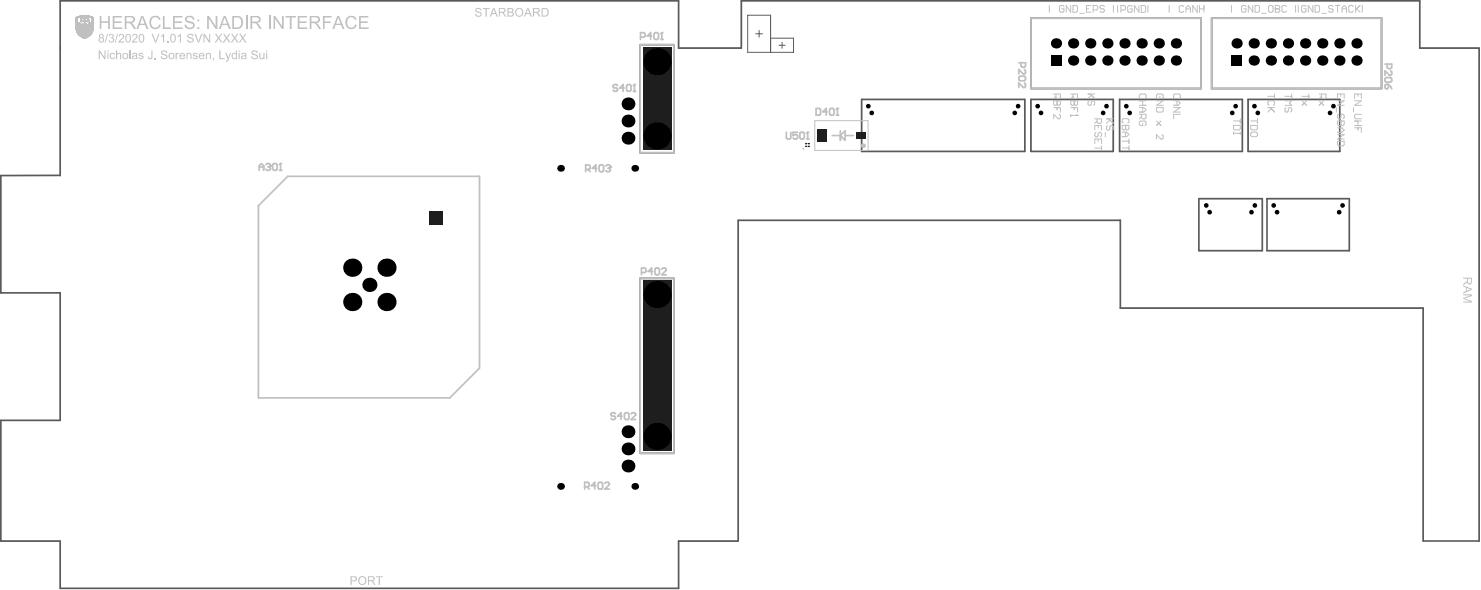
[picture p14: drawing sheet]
<svg xmlns="http://www.w3.org/2000/svg" width="731mm" height="291mm" viewBox="0 0 731 291" stroke-linecap="round" stroke-linejoin="round" font-family="sans-serif">
<path d="M373 17h4M375 15v3M381 19h11v7h-23v-18h12v18M385 22h3M386 21v3" fill="none" stroke="#5a5a5a" stroke-width=".49"/>
<path d="M509 9h84v35h-84zM598 9h84v35h-84zM316 22h17v53h-17zM425 49h81v26h-81zM509 49h41v26h-41zM553 49h60v26h-60zM616 49h46v26h-46zM592 98h31v26h-31zM626 98h40v26h-40zM316 137h17v87h-17zM365 267v-158h188v43h150v115h27v-243h-29v-24h-335v24h-31v-24h-305v87h-30v57h30v63h-30v60h30v23h305v-23h30" fill="none" stroke="#5a5a5a" stroke-width=".85"/>
<g fill="none" stroke="#c0c0c0" stroke-width=".49">
<path d="M38 12h2M38 10h.1M38 9h.1M38 12h.1M38 11h.1M38 12h8M38 13h8M38 14h.1M38 14h8M38 15h8M38 16h1M38 16h2"/>
<path d="M38 14h2M38 17h1M38 8h7M39 14h-1M39 17h1M39 12h1M39 14h1M39 9h-1M39 15h-1M39 11h.1M39 16h1M39 16h.1"/>
<path d="M39 13h-1M39 8h6M39 15h1M39 13h3M39 18h1M40 16h.1M40 15h.1M40 17h.1M40 18h1M40 14h1M40 10h4M40 10h.1"/>
<path d="M40 9h.1M40 8h4M40 9h4M40 18h3M40 16h1M40 17h1M40 11h.1M41 10h2M41 15h1M41 8h-3M41 9h-1M41 16h.1"/>
<path d="M41 12h2M41 17h.1M41 19h2M41 15h.1M41 18h.1M41 14h2M41 19h1M41 16h-1M41 17h-1M41 9h.1M41 12h1M41 14h1"/>
<path d="M42 16h1M42 16h.1M42 11h.1M42 18h.1M42 17h1M42 17h.1M42 18h1M42 10h.1M42 9h.1M42 19h.1M42 15h1M42 13h2"/>
<path d="M42 14h2M43 16h-1M43 17h-1M43 14h1M43 16h1M43 16h.1M43 17h2M43 17h1M43 17h.1M43 9h1M43 8h3M43 11h1"/>
<path d="M43 15h1M43 10h1M43 12h3M44 16h.1M44 15h.1M44 9h-4M44 14h1M44 12h1M44 18h-2M44 16h-1M44 11h-4M44 18h-1"/>
<path d="M44 9h2M44 16h1M44 16h2M44 11h1M45 17h-1M45 15h1M45 13h1M45 9h1M45 14h1M46 16h-2M46 10h.1M46 9h.1"/>
<path d="M46 12h.1M46 11h.1M46 16h-1M46 15h-8M46 14h-1M402 60h27v14h-27z"/>
</g>
<path d="M509 9h84v35h-84zM598 9h84v35h-84zM316 22h17v53h-17zM411 67h4M415 65v4M417 65v4l-2-2zM417 67h4M142 87h95v95l-15 14h-94v-95zM316 137h17v87h-17z" fill="none" stroke="#c0c0c0" stroke-width=".85"/>
<path d="M520 46h4v2l-1 1-2-1v-2M521 48l-1 1M522 50v1l-1 1-1-1v-1h4" fill="none" stroke="#c0c0c0" stroke-width=".5"/>
<circle cx="522" cy="50" r=".3" fill="#c0c0c0"/>
<path d="M520 53h4v2M522 50v1l1 1 1-1v-1M522 53v1M523 56l1 1-1 2-3-3v3M529 46h3v2v1l-2-1v-2M530 48l-1 1M530 50v1l-1 1v-1v-1h3" fill="none" stroke="#c0c0c0" stroke-width=".5"/>
<circle cx="530" cy="50" r=".3" fill="#c0c0c0"/>
<path d="M529 53h3v2M529 56v2M529 57h3M530 50v1l1 1 1-1v-1M530 53v1" fill="none" stroke="#c0c0c0" stroke-width=".5"/>
<circle cx="532" cy="57" r=".3" fill="#c0c0c0"/>
<g fill="none" stroke="#c0c0c0" stroke-width=".5">
<path d="M532 56v1M563 56h3v2l-2 1v-1v-2M563 50h3M563 52h3M563 53h2l1 1-1 1h-2M563 49v-1v-2h2l1 1-1 2M564 58l-1 1M564 50v2M564 53v2M609 60h3M612 59v2M643 48h3"/>
<path d="M643 50l2 2M645 50l-2 2M646 46v3M555 61l-1-1 1-1h2v2M556 62v2h-1h-1v-2h3M564 61v1h-1v-2h2h1l-1 2M609 62h3v2h-2h-1zM609 65v1M609 66h3M612 65v1"/>
</g>
<circle cx="556" cy="62" r=".3" fill="#c0c0c0"/>
<path d="M554 65h2l1 1-1 1h-2M554 70h3M554 73h3M556 62v2h1v-2M556 65v2M557 69v2M557 72v2" fill="none" stroke="#c0c0c0" stroke-width=".5"/>
<path d="M684 32h3v1v1l-2-1v-1M684 38h3v2h-3zM687 35v2l-3-2v2M684 42h2v1l-1 1-1-1zM686 42l1 2" fill="none" stroke="#c0c0c0" stroke-width=".85"/>
<g fill="#c0c0c0">
<path d="M723 145h4v1l-4 1 4 1v1h-4h3l-3-2 3-1h-3z"/>
<path d="M725 137v2l1 1v-3zM723 137h4v3h-2l-1-1-1 2v-1l1-1v-2h-1z"/>
<path d="M724 142v1h2zM723 141l4 1v1l-4 2v-1h1v-2l-1-1z"/>
</g>
<path d="M305 42h-1h-1v1l2 1-1 1-1-1M308 43h-2l2-1v3M310 42h2v2l-1 1-2-1v-2zM313 45h1M313 42v3M304 204h-1h-1v1l2 1-1 1-1-1M307 205h-2l2-1v3M309 204h2v2l-1 1-2-1v-2zM312 204h2l-2 3h2" fill="none" stroke="#c0c0c0" stroke-width=".85"/>
<circle cx="313" cy="42" r=".4" fill="#c0c0c0"/>
<path d="M313 42h.1M388 65v3l1 1 2-1v-3M394 65h-2v2l1-1 1 1-1 2-1-1M395 65l2 1v2v1l-2-1v-2zM398 69h1M399 65v4" fill="none" stroke="#c0c0c0" stroke-width=".85"/>
<circle cx="399" cy="65" r=".4" fill="#c0c0c0"/>
<path d="M403 53h2v1v2v1h-2zM409 55h-3l2-2v4M410 53l2 1v2l-1 1-1-1v-2zM413 57h1M414 53v4M399 65l-1 1" fill="none" stroke="#c0c0c0" stroke-width=".85"/>
<circle cx="414" cy="53" r=".4" fill="#c0c0c0"/>
<path d="M503 31h3v2h-2v-2M504 38h2v1v1h-2l-1-1zM506 34v1v1l-3-2v2M414 53l-1 1M506 41v2l-3-2v2" fill="none" stroke="#c0c0c0" stroke-width=".85"/>
<g fill="none" stroke="#c0c0c0" stroke-width=".5">
<path d="M537 46h4M538 50l-1 1 1 1 1-2h1h1l-1 2M538 46l3 3M539 47l-2 2M541 59h3v1l-1 1-1-1v-1M542 60l-1 1M546 59h4M547 59l3 2M548 59l-2 2M571 50h3l-3 2h3M571 53h3v2h-2h-1zM571 60l2 2"/>
<path d="M573 48v1l-2-1 1-2h2v1v2M573 60l-2 2M580 50h2l1 1-1 1h-2M580 53h3l-3 2h3M580 49v-1v-2h2l1 1-1 2M581 50v2M583 56h-3v3M626 53h3M626 48h3M627 52l-1-1 1-1h2v2M627 53l2 2M628 54l-2 1"/>
<path d="M629 46v3M634 50h4l-1 1 1 1h-4M634 48h4M635 53l-1 1 1 1h1l1-2 1 1-1 1M638 46v3M651 46h4v2l-1 1-1-1v-2M651 50l3 2M653 48l-2 1M654 50l-3 2M660 53v2M660 49v-3h4v3M660 50h4l-4 2h4"/>
<path d="M661 56l-1 2 2 1v-2l1-1 1 1-1 2M662 60v1l-1 1-1-1v-1h4M662 46v2M541 64v-2h3v2M541 71v-2h3v2M541 73h3M541 65v2l1 1v-2l1-1 1 1-1 2M542 62v1M542 69v1M544 72v2M546 65v3M547 62l-1 1 1 1 2-2 1 1-1 1"/>
<path d="M574 66v1v2l-3-3v3"/>
</g>
<circle cx="662" cy="60" r=".3" fill="#c0c0c0"/>
<path d="M662 60v1l1 1 1-1v-1M660 70h4v1l-1 1h-2l-1-1zM660 63h3l1 1-1 1h-3M660 66h4l-4 3h4M662 63v2" fill="none" stroke="#c0c0c0" stroke-width=".5"/>
<g fill="#c0c0c0">
<path d="M186 284h3v1h-1v4h-1v-4h-1z"/>
<path d="M174 285v1h2l-1-1zM173 284h2l1 1v2h-2v2h-1z"/>
<path d="M177 286a1.6 1.6 0 0 0 3 0 1.6 1.6 0 0 0-3 0zM177 286a2.1 2.1 0 0 1 4 0 2.1 2.1 0 0 1-4 0z"/>
<path d="M182 285v1h2v-1zM182 284l3 1v1l-1 1 1 2-2-2h-1v2z"/>
</g>
<path d="M289 84h2v-1v-2h-2v4M290 84l1 1M295 83h-2l1-2v4M296 81l2 1v2v1l-2-1v-2zM299 82l2-1v1M294 240h-2l2-2v3M296 238h2v3h-1h-2v-3zM299 238h2l-2 3h2M289 240h1h1l-1-2h-1v3M290 240l1 1" fill="none" stroke="#c0c0c0" stroke-width=".85"/>
<circle cx="301" cy="82" r=".4" fill="#c0c0c0"/>
<path d="M128 84v-2l1-1 1 1v2M128 82h2M131 81h2l1 1M300 83h1M301 83v1v1l-2-1M301 82v1" fill="none" stroke="#c0c0c0" stroke-width=".85"/>
<circle cx="134" cy="82" r=".4" fill="#c0c0c0"/>
<path d="M132 82h1M133 82l1 1-1 1-2-1M134 82h-1M135 81h2v2l-1 1-1-1v-2zM138 84h1M139 81v3" fill="none" stroke="#c0c0c0" stroke-width=".85"/>
<circle cx="139" cy="81" r=".4" fill="#c0c0c0"/>
<path d="M139 81h-1" fill="none" stroke="#c0c0c0" stroke-width=".85"/>
<g fill="#c0c0c0">
<path d="M235 4h2h1v1l-1-1-2 1 3 1-1 2h-1h-1l-1-1 2 1 1-1-2-1z"/>
<path d="M238 4h4h-2v4v-4h-2z"/>
<path d="M244 4l-1 2h2zM243 4h1l2 4h-1v-1h-2l-1 1z"/>
<path d="M247 4v2l2-1v-1zM246 4h3l1 2h-1l1 2h-1l-1-2h-1v2h-1z"/>
<path d="M251 4v2h2v-1zM251 6v2h2v-2zM251 4h2v2l1 1-1 1h-2z"/>
<path d="M255 6a1.6 1.6 0 0 0 3 0 1.6 1.6 0 0 0-3 0zM254 6a2.5 2.5 0 0 1 5 0 2.5 2.5 0 0 1-5 0z"/>
<path d="M261 4l-1 2h1zM260 4h1l2 4h-1v-1h-2l-1 1z"/>
<path d="M264 4v2l2-1v-1zM263 4h3v2h-1l2 2h-1l-1-2h-1v2h-1z"/>
<path d="M268 4v4h2v-1v-2zM267 4h4v3l-1 1h-3z"/>
</g>
<path d="M316 18h2h1l-1-2h-2v3M322 18h-2l1-2v3M324 16l1 1v2h-2v-2zM326 19h1M327 16v3M317 134h1h1l-1-2h-1v4M322 134h-2l2-2v4M324 132l2 1v2l-1 1-2-1v-2zM327 133v-1l2 1-2 3h2" fill="none" stroke="#c0c0c0" stroke-width=".85"/>
<g fill="none" stroke="#c0c0c0" stroke-width=".5">
<path d="M552 3v3M554 5h1l1-1-1-1h-1v3M559 3h-2v3h2v-2h-1M562 3v3l-2-3v3M564 3h1h1v3h-1h-1zM567 3v3M577 3v3M585 3h-1h-2v3h1h2M586 4h2M586 6v-2l1-1 1 1v2M591 3v3l-2-3v3M592 4h3"/>
<path d="M592 3v3M595 3v3M641 3v3M645 3h-1h-1v2v1l2-1v-1h-1M648 3v3l-2-3v3M649 3h2h1v2l-1 1h-2zM653 7h2M658 3h-1l-1 1h2v1v1l-2-1M659 3h3M660 3v3M663 4h2M663 6v-2l1-1 1 1v2"/>
<path d="M668 3h-2v2l1 1 1-1M669 3v3M670 4l2 2M672 3l-3 2M673 3v3M618 60h3M621 59v2M668 53v2M669 49v-3h3v3M669 50h3l-3 2h3M669 60h3M671 46v2"/>
<path d="M671 60v2M672 56h-3v1v2h3M618 62h3v2h-1h-2zM618 66v-1h2l1 2h-1h-2zM669 63h3v2M669 62h3M671 63v1"/>
</g>
<circle cx="327" cy="16" r=".4" fill="#c0c0c0"/>
<path d="M327 16l-1 1" fill="none" stroke="#c0c0c0" stroke-width=".85"/>
<g fill="#c0c0c0">
<path d="M53 17l-1 4z"/>
<path d="M54 17h1h1v2v1l-1 1h-1v-1l1 1 1-1-1-1 1-2h-1l-1 1z"/>
<path d="M58 17l-1 4z"/>
<path d="M59 17h1h1v2l-2 1h2v1h-3l3-3-1-1-1 1z"/>
<path d="M65 17h2h1v2l-2 1h2v1h-3l2-3v-1l-2 1z"/>
<path d="M75 17l2 3 1-3h1l-2 4z"/>
<path d="M80 18l1-1v4v-3h-1z"/>
<path d="M83 20v1z"/>
<path d="M88 18l1-1v4v-3h-1z"/>
<path d="M93 17h2l1 1-2-1-1 1 3 1v1l-1 1h-2v-1h-1h1h1h1v-1l-2-1z"/>
<path d="M96 17h1l1 3 1-3h1l-2 4z"/>
<path d="M100 17l3 3v-3h1v4h-1l-2-3v3h-1z"/>
<path d="M106 17h1l1 1 1-1h1l-2 2 2 2h-1l-1-2-1 2h-1l2-2z"/>
<path d="M110 17h1l1 1 1-1h1l-2 2 2 2h-1l-1-2-1 2h-1l2-2z"/>
<path d="M114 17h1l1 1 1-1h1l-2 2 2 2h-1l-1-2-1 2h-1l2-2z"/>
<path d="M118 17h1l1 1 2-1-2 2 2 2h-1l-1-2-1 2h-1l2-2z"/>
<path d="M49 18a1 1 0 0 0 2 0 1 1 0 0 0-2 0zM49 20a1 1 0 0 0 2 0 1 1 0 0 0-2 0zM49 17h2v1v1v1v1l-2-1v-1v-1z"/>
<path d="M63 17l-1 3 1 1 1-1v-2v-1zM62 17h2l1 1v2l-1 1h-1l-1-1z"/>
<path d="M70 17l-1 2 1 2 1-1v-2l-1-1zM69 17h2v1v2l-1 1h-1v-1z"/>
<path d="M85 17v3v1l1-1v-2v-1zM85 17h1h1v3l-1 1h-1l-1-1z"/>
</g>
<g fill="none" stroke="#c0c0c0" stroke-width=".5">
<path d="M518 3v3M525 3h-2v2l2 1v-2h-1M529 3v3l-3-3v3M530 3h1h1v2l-1 1h-1zM533 7h2M536 4h2M539 3h-3v3h3M540 5h1l1-1-1-1h-1v3M545 3h-1l-1 1h2v1v1l-2-1M550 3v3M608 3v3M615 3h-2v2l1 1 1-1v-1h-1"/>
<path d="M619 3v3l-3-3v3M620 3h1h1v2l-1 1h-1zM623 7h2M627 3h2v2l-1 1-2-1v-2zM630 3v3h1l1-1-1-1h-1"/>
</g>
<circle cx="630" cy="4" r=".3" fill="#c0c0c0"/>
<path d="M630 3h1h1l-1 1h-1M635 3h-2v2l1 1 1-1M640 3v3" fill="none" stroke="#c0c0c0" stroke-width=".5"/>
<g fill="#c0c0c0">
<path d="M49 25l3 3v-3v4l-3-3v3z"/>
<path d="M55 26h1l1 1h-1l-1-1v1v2l2-1-1 1h-2z"/>
<path d="M57 25h1v1h1h1v3h-1v-3l-1 1v2h-1z"/>
<path d="M64 25v4z"/>
<path d="M69 26h2v1h-2l2 1v1h-2l-1-1 2 1v-1l-1-1z"/>
<path d="M75 25v3l-1 1-1-1 1 1 1-1z"/>
<path d="M76 29h1h-1z"/>
<path d="M80 25h2l1 1-2-1-1 1 3 1-1 2h-1h-1l-1-1h1l1 1 1-1-2-1z"/>
<path d="M87 26v1l1-1-1 1v2z"/>
<path d="M92 26h2l1 3h-1v-3l-1 1v2h-1z"/>
<path d="M96 26l2 1h-1v-1l-1 1 2 1-1 1h-2l1-1v1l1-1-2-1z"/>
<path d="M102 26h2v3l-1-3-1 1v2z"/>
<path d="M105 29h1l-1 1z"/>
<path d="M108 25h1v4h2h-3z"/>
<path d="M111 26h1l1 3 1-3-2 4h-1l1-1z"/>
<path d="M125 25h2v1l-1-1-1 1 2 1v2h-1h-2v-1h1l1 1 1-1-3-1z"/>
<path d="M128 26h1v3h1v-3h1v3h-3z"/>
<path d="M49 8h1v2h3v-2h1v6h-1v-3h-3v3h-1z"/>
<path d="M56 8h4v1h-3v2h3h-3v3h3h-4z"/>
<path d="M75 9l2-1 2 1v1h-1l-1-1h-1l-1 2v2l1 1 2-1 1-1-1 2h-2l-2-1v-3z"/>
<path d="M80 8h1v6h3h-4z"/>
<path d="M85 8h5v1h-4v2h4h-4v3h4h-5z"/>
<path d="M92 8h2l2 1v1h-1v-1l-1-1-2 1v1l4 2v1l-1 1h-2l-2-1v-1h1v1l1 1 2-1v-1l-3-2-1-1z"/>
<path d="M102 8h1l3 5v-5h1v6h-1l-3-5v5h-1z"/>
<path d="M121 8h1v6h-1z"/>
<path d="M133 8h1v6h-1z"/>
<path d="M135 8h1l3 5v-5h1v6h-1l-3-5v5h-1z"/>
<path d="M141 8h5v1h-2v5h-1v-5h-2z"/>
<path d="M147 8h5v1h-4v2h3h-3v3h4h-5z"/>
<path d="M159 8h5v1h-4v2h3h-3v3h-1z"/>
<path d="M171 9l3-1 2 1v1h-1l-1-1h-1l-2 1 1 3 1 1 1-1 1-1h1l-1 2h-2l-2-1v-2z"/>
<path d="M177 8h5v1h-4v2h4h-4v3h4h-5z"/>
<path d="M53 25h1v1h-1zM53 26h1v3h-1z"/>
<path d="M61 28a1.1 1.1 0 0 0 2 0 1.1 1.1 0 0 0-2 0zM60 28a1.5 1.5 0 0 1 3 0 1.5 1.5 0 0 1-3 0z"/>
<path d="M66 28v1l1-1zM65 26h3v3h-3v-1l2-1v-1l-2 1z"/>
<path d="M84 28a1.1 1.1 0 0 0 2 0 1.1 1.1 0 0 0-2 0zM83 28a1.5 1.5 0 0 1 3 0 1.5 1.5 0 0 1-3 0z"/>
<path d="M89 27h2zM89 26h1h1v2h-2l1 1 1-1v1h-2v-2z"/>
<path d="M99 27h1zM99 26h1l1 1v1h-2l1 1 1-1-1 1h-2z"/>
<path d="M115 26h1v-1h1v4h-2l-1-2zM115 28a1 1 0 0 0 2 0 1 1 0 0 0-2 0z"/>
<path d="M118 25v1zM118 26v3z"/>
<path d="M120 28v1l1-1zM119 26h1h2v3h-3v-1l2-1v-1l-2 1z"/>
<path d="M131 25h1v1h-1zM131 26h1v3h-1z"/>
<path d="M62 9v2l4-1-1-1zM62 8h3l1 1v1l-1 1 2 3h-1l-2-3h-2v3z"/>
<path d="M70 9l-1 3h2zM70 8h1l2 6h-1v-2h-3l-1 2h-1z"/>
<path d="M97 10h1h-1zM97 13h1v1h-1z"/>
<path d="M111 9l-1 3h2zM110 8h1l3 6h-1l-1-2h-2l-1 2h-1z"/>
<path d="M116 9v5l2-1 1-1v-3h-1zM115 8h3l2 1v3l-1 2h-4z"/>
<path d="M125 9v2h2l1-1-1-1zM124 8h3l1 1 1 1-2 1 2 3h-1l-2-3h-1v3h-1z"/>
<path d="M154 9v2h2l1-1-1-1zM153 8h3l2 1v1l-2 1 3 3h-1l-3-3h-1v3h-1z"/>
<path d="M167 9l-1 3h2zM167 8l3 6h-1l-1-2h-2l-1 2h-1z"/>
</g>
<circle cx="426" cy="72" r=".3" fill="none" stroke="#c0c0c0" stroke-width="1.7"/>
<circle cx="397" cy="73" r=".2" fill="none" stroke="#c0c0c0" stroke-width=".49"/>
<g fill="#1e1e1e">
<path d="M317 23h15v51h-15z" fill-rule="evenodd"/>
<path d="M317 138h15v84h-15z" fill-rule="evenodd"/>
</g>
<g fill="#000">
<circle cx="324" cy="30" r="7"/>
<circle cx="521" cy="21" r="2.5"/>
<circle cx="530" cy="30" r="2.5"/>
<circle cx="530" cy="21" r="2.5"/>
<circle cx="538" cy="30" r="2.5"/>
<circle cx="538" cy="21" r="2.5"/>
<circle cx="547" cy="30" r="2.5"/>
<circle cx="547" cy="21" r="2.5"/>
<circle cx="555" cy="30" r="2.5"/>
<circle cx="555" cy="21" r="2.5"/>
<circle cx="564" cy="30" r="2.5"/>
<circle cx="564" cy="21" r="2.5"/>
<circle cx="572" cy="30" r="2.5"/>
<circle cx="572" cy="21" r="2.5"/>
<circle cx="581" cy="30" r="2.5"/>
<circle cx="581" cy="21" r="2.5"/>
<circle cx="611" cy="21" r="2.5"/>
<circle cx="619" cy="21" r="2.5"/>
<circle cx="619" cy="30" r="2.5"/>
<circle cx="628" cy="30" r="2.5"/>
<circle cx="628" cy="21" r="2.5"/>
<circle cx="636" cy="30" r="2.5"/>
<circle cx="636" cy="21" r="2.5"/>
<circle cx="644" cy="30" r="2.5"/>
<circle cx="644" cy="21" r="2.5"/>
<circle cx="653" cy="30" r="2.5"/>
<circle cx="653" cy="21" r="2.5"/>
<circle cx="661" cy="21" r="2.5"/>
<circle cx="661" cy="30" r="2.5"/>
<circle cx="670" cy="21" r="2.5"/>
<circle cx="670" cy="30" r="2.5"/>
<circle cx="310" cy="60" r="3"/>
<circle cx="310" cy="51" r="3"/>
<circle cx="310" cy="68" r="3"/>
<circle cx="324" cy="67" r="7"/>
<circle cx="277" cy="83" r="1.7"/>
<circle cx="313" cy="83" r="1.7"/>
<circle cx="174" cy="132" r="4"/>
<circle cx="191" cy="132" r="4"/>
<circle cx="174" cy="149" r="4"/>
<circle cx="182" cy="141" r="3"/>
<circle cx="191" cy="149" r="4"/>
<circle cx="324" cy="145" r="7"/>
<circle cx="310" cy="213" r="3"/>
<circle cx="324" cy="215" r="7"/>
<circle cx="277" cy="240" r="1.7"/>
<circle cx="310" cy="221" r="3"/>
<circle cx="310" cy="230" r="3"/>
<circle cx="313" cy="240" r="1.7"/>
</g>
<g fill="none" stroke="#000" stroke-width="2.4">
<path d="M429 52h.1M430 56h.1M501 56h.1M503 52h.1M512 52h.1M514 56h.1M545 56h.1M546 52h.1M556 52h.1M558 56h.1M608 56h.1M610 52h.1"/>
<path d="M619 52h.1M621 56h.1M657 56h.1M658 52h.1M596 101h.1M597 105h.1M618 105h.1M620 101h.1M629 101h.1M631 105h.1M661 105h.1M663 101h.1"/>
</g>
<g fill="#000">
<path d="M519 27h5v5h-5z" fill-rule="evenodd"/>
<path d="M608 27h5v5h-5z" fill-rule="evenodd"/>
</g>
<g fill="#1e1e1e">
<circle cx="399" cy="71" r=".3"/>
<circle cx="399" cy="72" r=".3"/>
<circle cx="398" cy="71" r=".3"/>
<circle cx="398" cy="72" r=".3"/>
</g>
<g fill="#1e1e1e">
<path d="M212 104h7v7h-7z" fill-rule="evenodd"/>
<path d="M423 65h5v4h-5z" fill-rule="evenodd"/>
<path d="M403 64h5v6h-5z" fill-rule="evenodd"/>
</g>
</svg>
